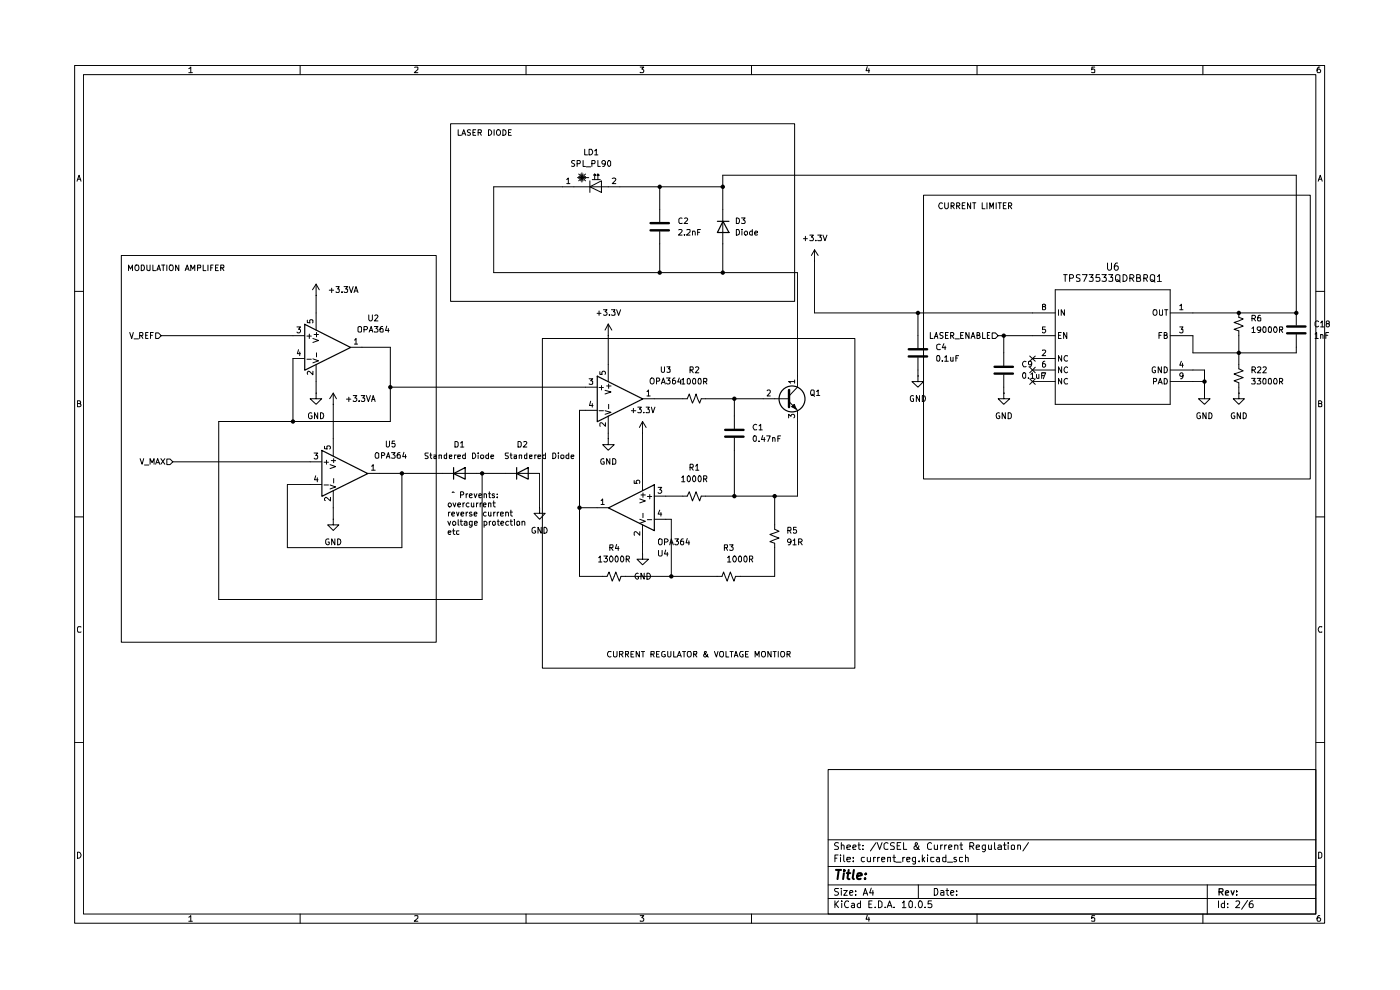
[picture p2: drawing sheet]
<svg xmlns="http://www.w3.org/2000/svg" width="297mm" height="210mm" viewBox="0 0 297 210" stroke-linecap="round" stroke-linejoin="round" font-family="sans-serif">
<g fill="none" stroke="#000" stroke-width=".21">
<path d="M15.8 13.9h265.2v181.9h-265.2zM17.7 15.8h261.4v178.1h-261.4zM40 14.6l.5-.4v1.2M40 15.4h.8M63.7 13.9v1.9M88 14.3l.6-.1v.5l-.7 .7h.7M111.6 13.9v1.9M135.8 14.2h.8l-.5 .4 .5 .3-.1 .4h-.7M159.4 13.9v1.9M184 14.1l-.3 .9h.8M184.3 14.6v.8M207.3 13.9v1.9"/>
<path d="M232.2 14.2h-.5l-.1 .6 .1-.2h.4l.1 .2v.5h-.6M255.2 13.9v1.9M280 14.2a.55 .55 0 0 0-.6 .5l.2 .7h.4l.2-.2v-.3l-.3-.3h-.2l-.3 .3M16.3 38.4l.5-1.2 .4 1.2M16.5 38h.6M279.7 38.4l.4-1.2 .4 1.2M279.7 38h.6M15.8 61.8h1.9M279.1 61.8h1.9M16.4 85.6h.6v-.5l-.6-.1v1.3h.5l.3-.4-.3-.3M279.7 85.6h.5l.2-.3-.2-.3h-.5v1.3h.5l.2-.1v-.4l-.2-.2M15.8 109.6h1.9"/>
<path d="M93.8 100.4h7.3M279.1 109.6h1.9M17.2 133l-.6-.1-.2 .3v.7l.2 .2 .6-.1M280.4 133l-.5-.1-.2 .5 .2 .7 .5-.1M15.8 157.5h1.9M279.1 157.5h1.9M175.7 163.2h103.4v30.7h-103.4zM175.7 178.1h103.4M177.9 178.8l-.6-.1-.3 .4 .1 .2a.56 .56 0 0 1 .6 .3 .56 .56 0 0 1 0 .6h-.7M178.5 179.4l.1-.2 .5 .2v.8M178.5 178.7v1.5M179.7 179.7l.7-.1-.1-.3-.4-.1-.2 .2v.8h.6"/>
<path d="M180.9 179.7l.7-.1-.2-.4h-.3l-.2 .2v.6l.1 .2h.5M182 179.2h.5M182.2 178.7v1.3l.1 .2h.2M183.1 179.3v.1M185.8 178.7l-1.1 1.8M186.1 178.7l.5 1.5 .5-1.5M188.4 178.9l-.4-.2-.5 .4 .1 .9 .2 .2 .6-.1M189.7 178.8h-.6l-.2 .3 .2 .3a.53 .53 0 0 1 .5 .2 .53 .53 0 0 1 .1 .6h-.8M190.3 179.4h.5M191.1 178.7h-.8v1.5h.8M191.7 178.7v1.5h.7M194.9 179.4l-.3 .8-.6-.1v-.5l.7-.5-.1-.3-.3-.1a1.02 1.02 0 0 0 .8 1.5"/>
<path d="M197.6 178.9l-.4-.2-.4 .4 .1 .9 .1 .2 .6-.1M198.2 179.2l.1 1 .6-.1M198.9 179.2v1M199.6 179.2v1M200 179.2l-.4 .3M200.4 179.2v1M200.8 179.2l-.4 .3M201.3 179.7l.6-.1-.1-.4h-.4l-.1 .2v.6v.2h.5M202.5 179.4l.3-.2 .4 .2v.8M202.5 179.2v1M203.6 179.2h.6M203.9 178.7v1.5h.3"/>
<path d="M205.7 179.5l.8-.1a.45 .45 0 0 0-.2-.7h-.6v1.5M206.1 179.5l.5 .7M207.1 179.7l.7-.1v-.3l-.4-.1-.3 .2 .1 .8h.6M209 179.2v1.2l-.2 .3-.3-.1M209 179.3l-.4-.1-.2 .3 .1 .6 .5 .1M209.7 179.2l.1 1 .5-.1M210.3 179.2v1M211 178.7v1.3l.2 .2M211.8 179.3l.4-.1 .2 .2v.8h-.6v-.5l.6-.1M212.9 179.2h.5M213.1 178.7v1.5h.3M213.9 178.7v.2"/>
<path d="M213.9 179.2v1M214.5 179.4l.3-.2 .4 .2-.1 .8-.6-.1zM215.9 179.4l.2-.2 .4 .2v.8M215.9 179.2v1M218.2 178.7l-1.2 1.8M16.4 180.8a.65 .65 0 0 1 .8 .6 .65 .65 0 0 1-.8 .6zM40 194.6l.5-.4v1.2M40 195.4h.8M63.7 193.9v1.9M88 194.3l.6-.1v.5l-.7 .7h.7M111.6 193.9v1.9M135.8 194.2h.8l-.5 .5 .5 .2-.1 .4h-.7"/>
<path d="M159.4 193.9v1.9M175.7 190.6h103.4M175.7 187.7h103.4M175.7 183.8h103.4M177.1 191.1v1.4M177.1 182h.4M177.3 191.8l.6 .7M177.8 181.4h-.7v1.4M177.9 188.5l-.8 .1v.4l.6 .2 .2 .4-.4 .3-.5-.1M177.9 191.1l-.8 .8M178.3 181.4v.1M178.3 181.9v.9"/>
<path d="M178.5 188.5v.1M178.5 188.9v1M178.6 191.1v.2M178.6 191.6v.9M179 188.9h.7l-.7 1h.7M179 181.4v1.1l.2 .3M179.7 182.3l.7-.1-.1-.3h-.6v.1v.7h.6M180 191.3v-.1a.7 .7 0 0 0-.9 .5 .7 .7 0 0 0 .6 .8l.3-.1M180.3 189.4l.6-.2-.1-.3-.5 .1v.7l.1 .2 .5-.1M180.7 191.7l.4-.1 .2 .2v.7M181 182.6v.2M181 181.9v.1"/>
<path d="M181.3 191.9l-.7 .3 .2 .3 .5-.1M181.5 189.7v.2M181.5 189v.1M182.5 191.7a.45 .45 0 0 0-.6 .2l.1 .5h.5M182.5 191.1v1.4M183.1 180.1v.1M183.1 189.9l.5-1.4 .5 1.4M183.2 189.5h.8M183.4 181.9h-.5l-.2 .2v.4l.3 .3 .4-.1M184 194.1l-.3 .9h.8M184 181.9v.6a.37 .37 0 0 0 .3 .3 .37 .37 0 0 0 .4-.2M184.3 194.6v.8"/>
<path d="M184.3 191.8h.5M184.7 181.9v.9M184.8 188.4l-.3 1h.8M185 191.1h-.7v1.4h.7M185.2 188.9v1M185.3 181.9v.9M185.7 192.4v.1M185.8 181.9h-.4l-.1 .2M186.2 181.9v.9M186.4 191.1h.3l.4 .3v.8l-.4 .3h-.3zM186.6 181.9h-.2l-.2 .2M187 182.3l.7-.1-.1-.3h-.5l-.1 .1 .1 .7h.5"/>
<path d="M187.8 192.4v.1M188.2 192.5l.5-1.4 .5 1.4M188.3 182l.6-.1v.9M188.3 181.9v.9M188.4 192.1h.7M189.4 181.9h.6M189.7 192.4v.1M189.7 181.4v1.3l.3 .1M190.1 182.9h1.1M191.4 191.5l.4-.4v1.4M191.4 192.5h.8M191.5 181.9v.9"/>
<path d="M191.9 181.9h-.2l-.2 .2M192.4 182.3l.6-.1v-.3h-.6v.1v.7h.6M192.9 191.3l.3-.2 .4 .2-.1 1.1h-.6zM194.2 192.4v.1M194.2 182.7a.45 .45 0 0 1-.6-.2v-.5l.6-.1v1.2l-.2 .2-.4-.1M194.8 187.7v2.9M195 191.2l.2-.1a.75 .75 0 0 1 .5 .7 .75 .75 0 0 1-.5 .7l-.4-.5zM195 182.6v.2M195.7 181.4v1.4M195.8 182.2l.4 .6M196.2 181.9l-.5 .5M196.3 192.4v.1"/>
<path d="M196.8 181.4v.1M196.8 181.9v.9M197.6 191.1h-.7v.7h.7v.6h-.7M198.1 181.9l-.7 .1v.6l.3 .2 .4-.1M198.2 188.5h.5a.83 .83 0 0 1 .2 .9 .83 .83 0 0 1-.7 .5zM198.7 181.9h.5l.1 .9M199.3 182.2h-.4l-.3 .3 .3 .3 .4-.1M199.6 189h.6v.9M200.2 189.2l-.6 .2v.4h.6M200.7 181.9l-.7 .1v.6l.2 .2 .5-.1M200.7 188.9h.6M200.7 181.4v1.4"/>
<path d="M200.9 188.5v1.2l.4 .2M201 182.9h1.1M201.7 189.4l.7-.2-.1-.2-.5-.1-.1 .2 .1 .7h.5M202.9 181.9h-.5v.1l.1 .3 .4 .1v.3h-.5M202.9 189.7v.2M202.9 189v.1M204.2 181.9l-.7 .1v.6l.3 .2 .4-.1M204.8 182l.5-.1 .1 .9M204.8 181.4v1.4M207.3 193.9v1.9M232.2 194.2h-.5l-.1 .6 .1-.1h.4l.1 .1v.5h-.6M255.2 193.9v1.9"/>
<path d="M256.1 187.7v6.2M258.5 191.1v1.4M259.8 191.7l-.5-.1-.2 .3 .1 .5h.6M259.8 191.1v1.4M260.4 192.4v.1M260.4 191.7v.1M262.2 191.3l.2-.2h.3l.3 .4-.9 1h.9M264.7 191l-1.3 1.9M265.8 191.1h-.4a.96 .96 0 0 0-.2 1.3h.6l.1-.5-.3-.2-.5 .1-.1 .1M279.7 180.8h.4l.3 .3v.6l-.3 .3h-.4zM280 194.2a.55 .55 0 0 0-.6 .5l.2 .7h.4l.2-.2v-.3l-.3-.2h-.2l-.3 .2"/>
</g>
<path d="M96.2 99.2v2.4M96.2 100.5l2.5-1.3v2.4zM258.6 189.2h.7l.2-.3-.1-.3-.8-.1v1.4M259 189.2l.5 .7M260 189.4l.6-.1-.1-.4-.4 .1-.1 .7 .1 .2h.5M261.2 188.9l.3 1 .3-1M262.3 189.8v.1M262.3 189v.2" fill="none" stroke="#000" stroke-width=".25"/>
<path d="M177.3 184.5h1.1M177.9 184.5l-.2 2M179 185.2l-.1 1.3M179.1 184.5v.3M179.6 185.2h.8M180 184.5l-.2 1.7 .4 .3M181.1 184.5l-.2 1.7 .2 .3M181.8 185.9l1-.3v-.3a.6 .6 0 0 0-.9 .2v.9h.7M183.5 186.3v.2M183.7 185.3l.1 .1-.2 .1 .1-.2-.1 .2" fill="none" stroke="#000" stroke-width=".42"/>
<path d="M35.4 97.4h.7l.6 .6-.6 .6h-.7z" fill="#fff"/>
<path d="M29.7 97.3l.4 1.2 .4-1.2M30.7 98.6h.9M31.8 98.5v-1.2l.5 .8 .4-.8v1.2M33 98.5l.4-1.2 .5 1.2M33.2 98.1h.6M34.1 97.3l.9 1.2M35 97.3l-.9 1.2M35.4 97.4h.7l.6 .6-.6 .6h-.7z" fill="none" stroke="#000" stroke-width=".21"/>
<path d="M33 70.6h.6l.6 .6-.6 .6h-.6z" fill="#fff"/>
<g fill="none" stroke="#000" stroke-width=".21">
<path d="M27.5 70.5l.4 1.3 .4-1.3M28.5 71.9h.9M29.6 71.2h.5l.2-.2v-.3l-.2-.2h-.5v1.3M30 71.2l.3 .6M30.9 71.1h.3M31.4 70.5h-.5v1.3h.5M31.9 71.1h.4M32.5 70.5h-.6v1.3M33 70.6h.6l.6 .6-.6 .6h-.6zM62.1 71.2h2.5M62.1 76h2.5M63 69.3h.8l-.5 .6 .5 .1v.4l-.3 .2h-.3l-.2-.2"/>
<path d="M63.3 74.2l-.2 .8h.7M63.6 74.7v.7M65.1 71.3h.9M65.1 76.2h.9M65.2 67.9v.5l.6 .1-.1-.6h.7l-.1 .6M65.6 70.9v.9M66.4 78.7v.8l-.9-.8-.3 .3 .1 .4M66.4 76.1l1.2 .4-1.2 .5M66.4 71.8l1.2 .4-1.2 .4M66.6 71h1M67.1 62.7h.1M67.1 60.3l-.8 1.2"/>
<path d="M67.1 60.3l.6 1.2M67.1 60.3v2.4M67.1 66.4v3.6M67.1 77.3v3.6M67.1 70.5v1M67.1 74.8v.9M74.3 73.7h2.5M75.2 72.1l.3-.3v1.2M75.2 73h.7M65.8 98h2.4M66.6 96.1h.8l-.4 .5h.3v.7l-.5 .1-.2-.2M67.1 83.4v1.2h1.1l-1.1 1.2-1.3-1.2h1.3"/>
<path d="M67.1 83.4h.1M68.8 98h.9M68.8 94.7v.5l.6 .1-.1-.6h.7l.1 .4-.2 .2M69.3 97.6v.9M70 98.6l1.2 .4-1.2 .4M70.3 97.7h.9M70.7 85.8h.1M70.7 83.4l-.8 1.2M70.7 83.4l.7 1.2M70.7 83.4v2.4M70.7 93.1v3.7M70.8 97.3v.8"/>
<path d="M78.8 98.9l.4-.3v1.1M78.8 99.7h.8M212.9 83.4v1.2h1.3l-1.3 1.2-1.1-1.2h1.1M212.9 83.4h.1M65.8 102.8h2.4M67 100.9l-.3 .9h.8M67.3 101.3v.9M68.8 102.9h.9M70 102.9l1.2 .4-1.2 .4M70.1 105.5v.8l-.9-.8-.4 .3 .2 .4M70.7 110.2v1.1h1.2l-1.2 1.2-1.2-1.2h1.2M70.7 110.2h.1"/>
<path d="M70.7 104.1v3.6M70.8 101.5v.9M78 100.4h2.4"/>
</g>
<path d="M64.6 68.8l9.8 4.9-9.8 4.8zM68.3 95.5l9.7 5-9.7 4.8z" fill="none" stroke="#000" stroke-width=".25"/>
<path d="M210.5 70.6h.7l.6 .6-.6 .6h-.7z" fill="#fff"/>
<g fill="none" stroke="#000" stroke-width=".21">
<path d="M95.6 26.2h73v37.7h-73zM97.2 27.5v1.2h.6M98 28.7l.4-1.2 .4 1.2M98.1 28.4h.5M99.8 27.6h-.6v.4l.5 .2 .1 .2-.2 .3-.5-.1M100.3 28.1h.5M100.9 27.5h-.6v1.2h.6M101.4 28.1h.6l.1-.5-.7-.1v1.2M101.8 28.1l.3 .6M103.6 27.5a.6 .6 0 0 1 .7 .6 .6 .6 0 0 1-.7 .6zM104.8 27.5v1.2M105.4 27.7l.3-.2a.6 .6 0 0 1 .5 .6 .6 .6 0 0 1-.5 .6l-.4-.4z"/>
<path d="M106.7 27.5l.6 .2 .1 .3-.1 .5-.4 .2h-.2zM107.9 28.1h.4M108.5 27.5h-.6v1.2h.6M120.2 38.1l.4-.3v1.1M120.2 38.9h.7M121.9 34.1h-.6v.4l.5 .3 .1 .3-.2 .2-.5-.1M122.4 34.7h.5l.2-.2v-.3l-.2-.2h-.5v1.3M122.5 37.7h2.4M122.8 36.9l1.4 1.5M122.8 37.4l1.4 .4M123.2 36.9l.5 1.5M123.4 36.7v1.9"/>
<path d="M123.7 34v1.3h.5M123.7 36.9l-.5 1.5M124 31.7v1.2h.6M124.2 37.4l-1.4 .4M124.2 36.9l-1.4 1.5M124.4 35.4h.9M125 31.7h.5a.66 .66 0 0 1 .2 .8 .66 .66 0 0 1-.7 .4zM125.1 39.6l2.5-1.2v2.4zM125.1 38.4v2.4M125.6 34.7h.5l.1-.2v-.3l-.1-.2h-.5v1.3M125.6 38.1h1.7M125.9 37.2l.3-.3 .2 .3-.2-.3v1.2"/>
<path d="M126.2 32l.3-.3v1.2M126.2 32.9h.6M126.7 37.2l.1-.3 .3 .3-.3-.3v1.2M126.8 34v1.3h.5M128.4 34.5l-.1 .3h-.5l-.1-.5 .2-.3h.3l.2 .3-.1 .8-.5 .2M129 34.1l.3-.1 .2 .3v.8l-.2 .2a.71 .71 0 0 1-.3-1.2zM129.9 37.8h.5l.2 .2-.7 .9h.7M140 39.6v7.6M153.3 39.6h-48.6v18.2h64.5v24.3l-1.8 1.9M25.7 54.2h66.8v82h-66.8zM27.3 57.4v-1.2l.4 .9 .4-.9v1.2M28.8 56.2h.5l.2 .4-.1 .6-.3 .2-.3-.1-.2-.3z"/>
<path d="M30 56.2h.4a.66 .66 0 0 1 .2 .8 .66 .66 0 0 1-.6 .4zM31.2 56.2v1l.2 .2 .4-.1v-1.1M32.4 56.2v1.2h.6M33.3 57.4l.4-1.2 .3 1.2M33.4 57.1h.6M34.3 56.2h.7M34.6 56.2v1.2M35.4 56.2v1.2M36.1 56.2h.5l.1 .4v.6l-.3 .2-.3-.1-.2-.3zM37.9 56.2v1.2l-.6-1.2v1.2M39.3 57.4l.4-1.2 .4 1.2M39.4 57.1h.6"/>
<path d="M40.5 57.4v-1.2l.4 .9 .4-.9v1.2M41.9 56.8h.6v-.6h-.6v1.2M43.1 56.2v1.2h.6M44.1 56.2v1.2M44.7 56.8h.3M45.2 56.2h-.5v1.2M45.7 56.8h.4M46.3 56.2h-.6v1.2h.6M46.8 56.8h.6v-.6h-.6v1.2M47.1 56.8l.4 .6M140 49.1v8.7M144 48.8l.5-.1 .2 .3-.8 .9h.8"/>
<path d="M144.7 46.3a.45 .45 0 0 0-.7 .2v.7l.2 .2 .5-.1M145.2 49.8v.1M145.2 46.3l.4-.1 .3 .4-.8 .8h.8M145.7 48.8l.6-.1 .1 .5-.8 .7h.8M146.9 49.2l.2-.2 .3 .1 .1 .8M146.9 49v.9M148 49.3h.4M148.6 48.7h-.6v1.2M153.3 57.8v-20.6h121.7v31.8M156.2 48.7h.4a.66 .66 0 0 1 .3 .7 .66 .66 0 0 1-.7 .5zM156.2 46.2a.66 .66 0 0 1 .7 .5 .66 .66 0 0 1-.3 .7h-.4zM157.3 46.2h.8l-.4 .5 .4 .2v.3l-.2 .2-.6-.1"/>
<path d="M157.4 48.7v.1M157.4 49v.9M157.9 49.3l.3-.3 .3 .1v.7h-.5zM159.6 49.1l-.3-.1-.3 .3 .1 .5h.5M159.6 48.7v1.2M160.1 49.4h.6v-.3l-.4-.1-.2 .3v.4l.2 .2 .4-.1M170.4 50.6h.9M170.9 50.1v1M171.8 49.9h.8l-.5 .4 .5 .2v.4l-.2 .2-.6-.1M172.8 55.4h.1M172.8 53l-.7 1.2M172.8 53l.8 1.2"/>
<path d="M172.8 53v13.4h51.1M173.1 51v.1M173.5 49.9h.7l-.3 .4 .3 .2v.5h-.7M174.6 49.9l.4 1.2 .4-1.2M195.9 41.4h82.1v60.2h-82.1zM199.9 43.2l-.2-.2a.6 .6 0 0 0-.6 .7 .6 .6 0 0 0 .8 .5v-.1M200.4 43v1l.3 .3h.2l.3-.3v-1M201.8 43.7l.6-.1v-.3l-.2-.3h-.4v1.3M202 43.7l.4 .6M202.9 43.7l.6-.1v-.5l-.6-.1v1.3M203.2 43.7l.4 .6M204.1 43.6h.5"/>
<path d="M204.7 43h-.6v1.3h.6M205.9 43v1.3l-.7-1.3v1.3M206.3 43h.7M206.7 43v1.3M208.4 43v1.3h.6M209.4 43v1.3M210 44.3v-1.3l.3 .9 .4-.9v1.3M211.3 43v1.3M211.8 43h.6M212.1 43v1.3M212.9 43.6h.4M213.4 43h-.5v1.3h.5"/>
<path d="M214 43.7l.5-.1v-.5l-.5-.1v1.3M214.2 43.7l.4 .6M225.6 58.3h.8M226 58.3v1.4M226.9 59h.6l.3-.2v-.3l-.3-.2h-.6v1.4M229.1 58.3h-.5l-.3 .1v.4l.8 .4v.4h-.8M229.6 58.3h1l-.6 1.4M231.1 58.3h.8l-.5 .5h.4v.8h-.7M233.3 58.3h-.7l-.1 .6 .7-.1 .1 .3v.5h-.8M233.8 58.3h.9l-.5 .5 .4 .1v.7h-.8M235 55.8v1.2l.2 .3 .4-.1 .2-.2v-1.2M235.2 58.3h.9l-.5 .5 .5 .1v.7h-.9"/>
<path d="M236.7 58.4l.3-.1 .6 .1v1.1l-.4 .2a.46 .46 0 0 1-.6-.4zM236.9 59.4h.3l.5 .5M237.1 55.8l-.5 .2a.99 .99 0 0 0 0 1.3h.4a.6 .6 0 0 0 .2-.8l-.6-.1-.2 .2M238.3 58.3a.73 .73 0 0 1 .8 .7 .73 .73 0 0 1-.8 .7zM239.7 59h.6l.2-.2v-.3l-.2-.2h-.6v1.4M240 59l.5 .7M241.1 58.9l.8-.1v-.4l-.3-.1h-.5v1.4h.6a.42 .42 0 0 0 .2-.7l-.3-.1M242.7 59l.6-.1 .1-.5-.2-.1h-.5v1.4M243 59l.4 .7M244.1 58.4l.3-.1 .5 .1v1.1l-.3 .2a.46 .46 0 0 1-.6-.4zM244.3 59.4h.3l.4 .5M245.5 58.7l.5-.4v1.4"/>
<path d="M245.5 59.7h.9M34.2 71.2h27.9M62.1 76v13.4M67.1 62.7v3.7M69.9 61.6h.9M70.4 61.1v1M71.3 60.8h.7l-.4 .5 .4 .1v.5l-.2 .2h-.3l-.2-.2M72.6 61.9v.2M73 60.8h.7l-.4 .5h.4v.7l-.5 .1-.2-.2M74.1 60.8l.4 1.3 .4-1.3M75.1 62.1l.4-1.3 .4 1.3M75.3 61.7h.6"/>
<path d="M75.9 69.4l.3-.1 .5 .1v.9l-.2 .1h-.4l-.2-.1zM76.8 73.7h6v15.7h-36.4v37.8h55.9v-26.8M77.2 69.9h.5l.3-.2-.1-.4h-.7v1.1M78.2 66.8v1l.3 .3h.2l.3-.3v-1M78.3 70.4l.4-1.1 .4 1.1M78.4 70.1h.6M79.4 69.3h.8l-.4 .4 .4 .2v.4l-.2 .1h-.6M79.5 67l.4-.2 .3 .3-.8 1h.8M81.2 69.3h-.4a.94 .94 0 0 0 0 1.1h.5v-.5l-.4-.2-.3 .2M82 69.2l-.2 .9h.8M82.4 69.7v.7M115.1 71.8h66.3v69.9h-66.3z"/>
<path d="M126.7 66.5h.8M127.1 66v.9M127.3 78.8v.6h.5l-.1-.4 .2-.3 .5 .1v.6M128 65.7h.8l-.4 .4 .4 .3-.1 .4h-.7M129 71.2h.1M129 68.8l-.6 1.2M129 68.8l.8 1.2M129 68.8v12.1M129.3 66.8v.1M129.7 65.7h.8l-.4 .4 .4 .2v.5h-.8M130.8 65.7l.4 1.2 .5-1.2M140.3 77.8v.9a.35 .35 0 0 0 .3 .3 .35 .35 0 0 0 .4-.3v-.9"/>
<path d="M141.5 77.8h.7l-.4 .4 .4 .1v.6h-.7M146.4 78.5h.5l.2-.2v-.3l-.2-.2h-.5v1.3M146.6 78.5l.5 .6M147.6 78l.4-.2 .3 .3-.8 1h.8M194.7 79.8v1.1h1.2l-1.2 1.2-1.2-1.2h1.2M194.7 79.8h.1M194.7 66.4v7.5M194.7 75.9v3.9M197.4 70.5v1.3h.6M198.2 71.8l.4-1.3 .4 1.3M198.3 71.4h.6M198.7 75.6l.2-.2h.3a.86 .86 0 0 1-.1 1.2l-.4-.2z"/>
<path d="M199.5 73.1l-.4-.1-.4 .2v.7l.3 .3 .5-.1M199.9 76.5v.1M200.1 70.6l-.5-.1-.2 .2v.3l.7 .4-.3 .4-.4-.1M200.2 72.9l-.3 .8h.8M200.4 75.8l.3-.4v1.2M200.4 76.6h.8M200.5 73.4v.8M200.6 71.1h.4M201.2 70.5h-.6v1.3h.6M201.7 71.2l.6-.1v-.5l-.6-.1v1.3M201.7 75.8v.7h.5M201.9 71.2l.5 .6"/>
<path d="M202.2 75.8v.8M202.6 71.9h.9M202.8 75.9h.3M203.4 75.4h-.6v1.2M203.8 71.1h.4M204.4 70.5h-.6v1.3h.6M205.6 70.5v1.3l-.7-1.3v1.3M206 71.8l.4-1.3 .4 1.3M206.2 71.4h.5M207.3 71.1l.5-.1v-.4l-.5-.1v1.3h.4l.2-.4-.3-.3M208.5 70.5v1.3h.5M209.5 71.1h.3"/>
<path d="M210 70.5h-.5v1.3h.5M210.5 70.6h.7l.6 .6-.6 .6h-.7zM211.8 71.2h12.1M212.9 71.2v6.4M212.9 79.5v3.9M217.1 79.1h.3l.2 .1v.8l-.3 .3a.84 .84 0 0 1-.2-1.2zM217.7 76.7a.61 .61 0 0 0-.8 .3 .61 .61 0 0 0 .3 .8l.5-.1M218.4 75.5l1.2 1.1M218.4 77.9l1.2 1.2M218.7 79.4l.3-.3v1.2M218.9 77.1l-.3 .3h-.2l-.2-.2v-.5l.4-.1 .3 .3-.2 .8-.4 .1M219 76h4.9"/>
<path d="M219 78.5h4.9M219.6 75.5l-1.2 1.1M219.6 77.9l-1.2 1.2M219.9 79.4v.7l.2 .2 .3-.1M220.4 79.4v.9M221 79.7h.4M221.1 79.1h.7l-.5 1.3M221.2 74.3h.5l.1 .3-.7 .8h.7M221.3 65l-.1-.1v-.3h.5v.3l-.5 .2v.6h.5l.1-.3-.2-.4M221.6 79.1h-.6v1.2M221.7 76.6l-.4 .1-.1 .3v.7l.4 .2 .2-.3v-.2l-.2-.3-.4 .1v.2M221.7 69.3h-.5v.6h.5l.1 .1v.4l-.2 .2-.4-.2"/>
<path d="M223.9 61.5h24.3v24.3h-24.3zM224.5 71.1h.5M224.5 65.7v1.2M225.1 70.5h-.6v1.3h.6M225.2 75.4v1.2l-.7-1.2v1.2M225.2 77.8v1.3l-.7-1.3v1.3M225.8 65.7v1.2l-.7-1.2v1.2M226.3 70.5v1.3l-.7-1.3v1.3M226.5 75.5l-.5-.1a.61 .61 0 0 0-.3 .8 .61 .61 0 0 0 .8 .3M226.5 78l-.3-.2a.65 .65 0 0 0-.5 .6 .65 .65 0 0 0 .5 .7l.3-.2M244.8 65.7h.5l.2 .4-.1 .6-.3 .2-.3-.1-.2-.3zM245.1 77.9l-.3-.1-.4 .3v.6l.2 .3h.5v-.4h-.2"/>
<path d="M245.9 71.1h.4M246 65.7v.9l.2 .3 .4-.1v-1.1M246.4 77.8v1.3l-.7-1.3v1.3M246.5 70.5h-.6v1.3M247 71.1l.6-.1v-.3l-.6-.2v1.3h.4l.3-.4-.4-.3M247 77.8a.64 .64 0 0 1 .7 .6 .64 .64 0 0 1-.7 .7zM247.1 65.7h.6M247.4 65.7v1.2M248.2 66.4h26.8M248.2 78.5h7.3v4.9M250.3 64.9l.3-.4v1.2M250.3 69.3h.7l-.4 .6h.4v.5l-.2 .2h-.4l-.1-.2"/>
<path d="M250.3 65.7h.7M250.6 76.6l-.3 .9h.7M250.9 77v.9M251 79.6v.2h-.5h-.1l-.1-.5 .2-.2 .5 .1v.8l-.2 .3-.4 .1M262.8 66.4v.9l.9 .4-1.9 .7 1.9 .8-1.9 .7 1 .3v8l.9 .5-1.9 .6 1.9 .8-1.9 .7 1 .4v2.2M265.6 69.7l.3-.4v1.2M265.6 67.6h.5l.3-.3-.1-.3-.7-.1v1.2M265.6 78.5h.5l.3-.4-.3-.3h-.5v1.3M265.6 70.5h.7M265.9 67.6l.5 .5M265.9 78.5l.5 .6M266.8 78l.2-.2h.3l.2 .2v.3l-.8 .8h.8"/>
<path d="M267.4 66.9l-.4 .1-.2 .9 .1 .2 .6-.1-.1-.6h-.5l-.1 .2M267.5 69.9l-.3 .2h-.2l-.3-.2 .1-.5 .5-.1 .2 .3-.2 .8-.4 .1M268 78l.4-.2 .2 .3-.7 1h.7M268.1 69.3l.4 .1 .1 .9a.35 .35 0 0 1-.5 .2 .35 .35 0 0 1-.2-.4zM269.2 69.3h.4a.86 .86 0 0 1-.1 1.2l-.4-.2v-.7zM270.3 69.3h.5a.72 .72 0 0 1-.3 1.2 .77 .77 0 0 1-.2-1.2zM271.4 69.9h.6v-.6h-.6v1.2M271.7 69.9l.4 .6M275 71v3.8h-21.9v-3.6h-4.9M279 70.9l.3-.4v1.3M279 71.8h.7M279.7 68.2l-.4-.1-.3 .3v.6l.1 .3h.4l.2-.1"/>
<path d="M280.2 71h.3l.2 .1v.7M280.2 68.5l.3-.4v1.2M280.2 71v.8M280.2 69.3h.6M281.3 71.1h.4M281.5 68.7l-.2-.5 .2-.1 .4 .1v.4l-.6 .2v.4l.2 .1h.3l.2-.2-.1-.4h-.1M281.9 70.5h-.6v1.3M36.7 98h29.1M66.1 87.6l-.3-.1-.4 .4v.6l.4 .3 .4-.2v-.4h-.2M67.1 80.9v2.5M67.4 87.5v1.3l-.7-1.3v1.3M68 87.5a.64 .64 0 0 1 .7 .7 .64 .64 0 0 1-.7 .6z"/>
<path d="M70.7 85.8v7.3M73.5 84.7h.9M74 84.2v1M74.9 83.9h.8l-.4 .5 .4 .2v.3l-.3 .3h-.3l-.2-.2M76.2 85v.2M76.6 83.9h.8l-.4 .5h.3v.7l-.5 .1-.2-.2M77.7 83.9l.4 1.3 .5-1.3M78.8 85.2l.4-1.3 .4 1.3M78.9 84.8h.6M79.8 96l.6 .2v.8l-.2 .2h-.4a.86 .86 0 0 1 0-1.2zM80.9 96.6h.6l.1-.2-.1-.3-.6-.1v1.2M82 97.2l.4-1.2 .3 1.2"/>
<path d="M82 93.6v1.1l.1 .1h.3l.2-.2v-1M82 96.9h.6M82.8 82.1h43.9M83.1 96h.7l-.4 .4 .4 .3v.3l-.1 .2-.6-.1M83.7 93.6h-.5l-.1 .6 .6-.1v.6l-.4 .1-.2-.1M84.8 96l-.4 .1a.94 .94 0 0 0 0 1.1l.5-.1v-.5l-.4-.2-.3 .3M85.7 95.9l-.3 1h.8M86 96.4v.8M90.8 96.1l-.6 .1v.3l.6 .4-.2 .4-.4-.1M91.2 96.5h.4M91.4 96.1v1l.2 .2M92 96.5h.5v.8"/>
<path d="M92.5 96.8l-.5 .1v.3h.5M93.1 96.6l.5-.1v.8M93.1 96.5v.8M94.7 96.5l-.5 .1v.6h.5M94.7 96.1v1.2M95.3 96.9l.5-.1v-.3h-.5v.7h.5M96.4 96.5v.8M96.5 93.6h.4l.3 .3v.7l-.2 .2h-.5zM96.8 96.5h-.3l-.1 .2M97.1 96.9l.6-.1-.1-.3h-.5v.7h.5M97.7 94l.3-.4v1.2M97.7 94.8h.7"/>
<path d="M98.7 96.5h-.5l-.1 .2 .1 .5h.5M98.7 96.1v1.2M100.2 96.1h.5a.66 .66 0 0 1 .2 .7 .66 .66 0 0 1-.7 .5zM101.4 96.1v.1M101.4 96.5v.8M101.9 96.7l.2-.2h.3l.2 .2-.1 .5h-.5zM103.6 96.5h-.4l-.2 .2 .1 .5h.5M103.6 96.1v1.2M104.1 96.9l.6-.1v-.3h-.5l-.1 .2v.4l.2 .2 .4-.1M107.9 96.1l-.7 .1v.3l.7 .4-.3 .4-.4-.1M108.2 96.5h.4M108.4 96.1v1l.2 .2"/>
<path d="M109.1 96.5h.5v.8M109.6 96.8l-.5 .1v.3h.5M109.9 93.6h.3l.4 .3v.7l-.2 .2h-.5zM110.2 96.6l.5-.1v.8M110.2 96.5v.8M111.1 93.7l.4-.1 .3 .4-.8 .8h.8M111.8 96.5l-.5 .1v.6h.5M111.8 96.1v1.2M112.4 96.9l.5-.1v-.3h-.5v.7h.5M113.5 96.5v.8M113.8 96.5h-.3v.2M114.1 96.9l.6-.1-.1-.3h-.5v.7h.5"/>
<path d="M115.7 96.5h-.5l-.1 .2 .1 .5h.5M115.7 96.1v1.2M117.3 96.1h.4a.66 .66 0 0 1 .2 .7 .66 .66 0 0 1-.6 .5zM118.5 96.1v.1M118.5 96.5v.8M119 96.7l.1-.2h.4l.1 .2v.5h-.6zM120.7 96.5h-.5l-.1 .2v.5h.6M120.7 96.1v1.2M121.2 96.9l.6-.1-.1-.3h-.5v.2v.4l.1 .2 .4-.1M125 80.4h.7l-.4 .4 .4 .1v.6h-.7M125.3 85.1l-.2 .9h.7M125.6 85.6v.8"/>
<path d="M126.7 87h-3.8v35.3h5.9l.4-1 .7 2 .7-2 .8 2 .3-1h21.5l.3-1 .8 2 .6-2 .8 2 .3-1h8.3v-7.1l-1-.3 2-.8-2-.7 2-.7-1-.4v-7.1M127.1 82.2h.9M127.1 87.1h.9M127.6 81.8v.9M128.1 97.4l-.1-.1a.66 .66 0 0 0-.6 .5 .66 .66 0 0 0 .3 .7l.5-.1v-.4h-.3M128.4 87.1l1.2 .4-1.2 .4M128.4 82.8l1.2 .3-1.2 .5M128.4 89.7v.7l-.8-.7-.3 .1v.6M128.7 81.9h.9M129 93.1v1.2h1.3l-1.3 1.2-1.2-1.2h1.2M129 93.1h.1M129 88.2v4.9"/>
<path d="M129.1 81.5v.9M129.1 85.8v.9M129.4 97.3v1.2l-.7-1.2v1.2M130 97.3h.3l.3 .3v.6l-.1 .3h-.5zM133.9 87.1h1M134.4 86.6v.9M135.3 86.4h.8l-.5 .4 .5 .2-.1 .5h-.7M136.3 84.6h9.5l.4-1 .7 1.9 .8-1.9 .7 1.9 .4-.9h18.6M136.3 91.9h.1M136.3 89.4l-.7 1.3M136.3 89.4l.8 1.3M136.3 89.4v14.7"/>
<path d="M136.6 87.5h.1M137.1 86.4h.7l-.4 .4 .4 .2v.5h-.7M137.2 83.1l.4-.4v1.3M137.2 84h.7M138 80.4l.3-.2 .4 .2 .1 .6-.4 .5-.4-.2zM138.2 86.4l.3 1.1 .4-1.1M139.3 80.9l.6-.1v-.5l-.6-.1v1.3M140.3 81.5l.4-1.3 .4 1.3M140.5 81.1h.5M141.4 80.2h.8l-.5 .5h.4v.7l-.5 .1-.2-.2M143.2 80.2l-.4 .1-.1 .2v.8l.4 .2 .2-.3v-.3l-.1-.2h-.4l-.1 .2M144.1 80.2l-.3 .8h.7"/>
<path d="M144.4 80.6v.9M144.6 80.6l.4-.3v1.2M144.6 81.5h.7M145.9 80.4h.1a.6 .6 0 0 1 .5 .4 .6 .6 0 0 1-.2 .7h-.3l-.2-.2zM146.4 99.1h.7v-.5l-.2-.1h-.5v1.2M146.6 99.1l.5 .6M147.1 80.4l.2-.1 .3 .2v.8l-.2 .2h-.3l-.2-.5zM147.6 98.9l.3-.4v1.2M147.6 99.7h.7M148.2 80.4l.3-.1a.91 .91 0 0 1 .1 1.2l-.4-.1zM149.3 80.9h.5l.1-.1v-.4l-.6-.1v1.2M149.6 80.9l.3 .6"/>
<path d="M155.8 84.6v6.3M155.8 92.9v12.3M159.9 92.5h.4l.1 .1v.8l-.3 .2a.84 .84 0 0 1-.2-1.1zM160.5 90.1a.61 .61 0 0 0-.7 .3 .61 .61 0 0 0 .2 .8l.5-.1M161 93.6h.1M161 90.3l.4-.3v1.2M161 91.2h.7M161.8 92.4l-.3 .8h.8M162.1 92.8v.8M162.6 92.5h.8l-.5 1.1M162.7 82.9l.2-.2h.3l.2 .2v.3l-.7 .8h.7M163.9 93l.2-.2 .2 .1 .1 .7"/>
<path d="M163.9 92.8v.8M165 93.1h.4M165.6 92.5h-.6v1.1M167.3 88.6v-.7l.5 .4 .1-.3h.6l.1 .5-.2 .1M167.4 85.2l1.8 1.8v18.2h-20.4l-.4 1.1-.7-2-.8 2-.7-2-.4 .9h-7M168 86.3l.5-.5 .4 1zM168.6 80.9h-1.3l.4 .4M168.6 80.6v.7M172.1 82.7h.5l.1 .2v.8l-.5 .2a.86 .86 0 0 1-.1-1.2zM172.2 83.7l.6 .4M173.2 83.1l.4-.4v1.2M173.2 83.9h.7"/>
<path d="M193.8 84l-.3-.1-.3 .2v.8a.36 .36 0 0 0 .6 .2v-.5h-.2M195.1 83.9v1.3l-.7-1.3v1.3M195.7 83.9a.64 .64 0 0 1 .6 .6 .64 .64 0 0 1-.6 .7zM212 87.6l-.1-.1a.64 .64 0 0 0-.6 .6 .64 .64 0 0 0 .5 .7l.3-.2v-.4h-.3M213.3 87.5v1.3l-.7-1.3v1.3M213.9 87.5l.5 .1 .1 .3v.6l-.3 .3h-.3zM218.2 80.2v.1M218.4 80.4l1.2 1.1M218.7 80.3h.7M219 80.9h4.9M219.6 80.4l-1.2 1.1M225.2 80.3v1.2l-.7-1.2v1.2"/>
<path d="M226.5 80.4a.61 .61 0 0 0-.8 .3 .61 .61 0 0 0 .3 .8l.5-.1M244.7 80.9h.6l.1-.5-.7-.1v1.2M245.7 81.5l.4-1.2 .5 1.2M245.9 81.1h.6M247 80.3a.66 .66 0 0 1 .6 .4 .66 .66 0 0 1-.2 .8h-.4zM248.2 80.9h7.3M254.6 87.6l-.3-.1-.4 .4v.6l.4 .3 .4-.2v-.4h-.3M255.5 83.4v1.2h1.2l-1.2 1.2-1.2-1.2h1.2M255.5 83.4h.1M255.9 87.5v1.3l-.7-1.3v1.3M256.5 87.5a.64 .64 0 0 1 .6 .7 .64 .64 0 0 1-.6 .6zM261.9 87.6l-.1-.1a.64 .64 0 0 0-.6 .6 .64 .64 0 0 0 .5 .7l.3-.2v-.4h-.3"/>
<path d="M262.8 83.4v1.2h1.2l-1.2 1.2-1.2-1.2h1.2M262.8 83.4h.1M263.1 87.5v1.3l-.6-1.3v1.3M263.7 87.5a.64 .64 0 0 1 .7 .7 .64 .64 0 0 1-.7 .6zM265.5 80.3h.8l-.4 .5h.3v.7l-.7-.1M266.7 80.3h.8l-.5 .5 .5 .1v.4l-.2 .2-.6-.1M268 80.4l.3-.1 .3 .2v.8l-.2 .2-.4-.1zM269.2 80.4l.3-.1a.91 .91 0 0 1 .1 1.2h-.4l-.1-.2zM270.3 80.4a.61 .61 0 0 1 .7 .3 .61 .61 0 0 1-.2 .8h-.5v-.2l-.1-.5zM271.4 80.9h.6v-.5l-.6-.1v1.2M271.7 80.9l.4 .6M69.8 114.4h-.5l-.2 .2v.6l.2 .3 .3 .1 .3-.2v-.4h-.3"/>
<path d="M70.7 107.7v2.5M71 114.3v1.3l-.6-1.3v1.3M71.6 114.3a.64 .64 0 0 1 .7 .6 .64 .64 0 0 1-.7 .7zM80.4 100.4h13.4M85.3 100.4v15.8h-24.3v-13.4h4.8M95 110.6l.3 .8 .3-.8M95.1 112.9h.6l-.1-.3h-.4l-.1 .2v.4l.2 .2 .3-.1M95.2 106.8l.3-.1 .3 .2v.4l-.3 .2-.4-.2zM95.2 108.6v.9M95.5 108.6l-.3 .3M95.8 109.1l.6-.1-.1-.4-.5 .2v.5l.2 .2 .4-.1M95.9 104.5l.2-.2 .3 .2"/>
<path d="M96 112.6h.5M96.1 106.7l.3 .8 .3-.8M96.1 110.7l.3-.1 .3 .2-.1 .5h-.5zM96.2 112.2v1l.3 .2M96.9 108.6l.2 .9 .3-.9M97.1 107.1l.6-.1-.2-.3-.4 .2v.5l.2 .1 .3-.1M97.2 110.2v1.1l.2 .1M97.4 112.6l-.5 .1v.6h.5M97.6 110.6h.5M97.7 105l.6-.1v-.5l-.6-.1v1.3M97.8 109.1l.6-.1-.2-.4-.4 .2v.5l.2 .2 .3-.1M97.8 110.2v1.1l.3 .1"/>
<path d="M98.2 106.7v.8M98.5 110.7l.4-.1 .2 .1v.7M98.6 106.7l-.4 .2M98.9 104.7v.9M98.9 108.6v.9M99.1 110.9l-.6 .1v.3h.6M99.2 104.7l-.3 .3M99.2 108.6l-.3 .3M99.5 106.8l-.4-.1-.2 .2v.4l.2 .2 .4-.1M99.6 105.2l.6-.2v-.2l-.5-.1-.1 .2v.5l.1 .2 .5-.1M100 106.7v.7l.2 .1 .3-.1M100.1 108.7l-.4-.1-.1 .3 .4 .2 .2 .2-.2 .2-.4-.1"/>
<path d="M100.2 110.6v1l-.3 .2h-.3M100.2 110.7l-.5-.1-.1 .1v.6h.6M100.5 106.7v.8M100.6 104.7l.2 .9 .4-.9M100.6 109.1l.6-.1-.2-.4-.4 .2v.5l.2 .2 .3-.1M100.7 111l.6-.1-.2-.3-.4 .1v.6h.5M101.1 100.4h13.4v7.3M101.1 106.7v.8M101.4 106.7l-.3 .2M101.6 105.2l.6-.2-.1-.2h-.5v.7h.5M101.9 106.7v.8M102.2 106.7l-.3 .2"/>
<path d="M102.5 107.1l.6-.1-.1-.3-.5 .2v.5l.2 .1 .3-.1M102.7 104.8l.3-.1 .2 .2v.7M102.7 110.7l.3-.1 .3 .2-.1 .5h-.5M102.7 104.7v.9M102.7 110.6v1.2M103.1 108.7l-.3-.1-.3 .3v.3l.3 .3 .3-.1M103.6 106.9l.2-.2 .3 .1v.7M103.6 108.6v.7l.2 .2 .3-.2M103.6 104.7h.5M103.6 106.7v.8M103.8 104.3v1.2l.3 .1M103.8 110.6v.8"/>
<path d="M104.1 110.6l-.3 .2M104.1 108.6v.9M104.6 110.7l.3-.1 .2 .1v.6h-.5zM104.6 106.7h.5M104.7 106.3v1.1l.4 .1M104.7 108.6v.9M104.9 104.8l-.3-.1-.2 .2 .2 .3h.3v.3h-.5M105.1 108.6l-.4 .3M105.5 105.4v.2M105.5 104.8v.1M105.5 108.6v.9M105.5 110.6h.4"/>
<path d="M105.7 110.2v1.1l.2 .1M105.8 108.6l-.3 .3M106.2 109.1l.6-.1v-.3l-.5-.1-.1 .2v.5l.1 .2 .5-.1M106.3 111l.6-.1-.2-.3-.4 .1v.6l.1 .1 .4-.1M107.3 108.8l.1-.2 .5 .2v.7M107.3 108.6v.9M107.9 110.7l-.4-.1-.2 .2 .1 .5h.5M108.2 108.6h.5M108.2 110.6h.5M108.4 108.2v1.1l.3 .2M108.4 110.2v1.1l.3 .1M109.1 110.2v.1"/>
<path d="M109.1 110.6v.8M109.6 110.7l.2-.1 .4 .1v.6h-.6zM110.7 110.7l.2-.1 .4 .1v.7M110.7 110.6v.8M113.5 111.9h-.5l-.1 .3v.6l.1 .2 .4 .1 .2-.2v-.3h-.2M114.5 107.7v1.2h1.2l-1.2 1.3-1.2-1.3h1.2M114.5 107.7h.1M114.8 111.8v1.3l-.7-1.3v1.3M115.4 111.8a.64 .64 0 0 1 .7 .7 .64 .64 0 0 1-.7 .6zM122.9 107.7h6.1M127 118.3l.3-.4v1.3M127 119.2h.7"/>
<path d="M127.5 106.2l.3-.4v1.2M127.5 107h.7M128.1 117.9h.8l-.5 .6 .5 .1v.4l-.3 .2h-.3l-.2-.2M129.4 116.2l.7-.1v-.4l-.7-.1v1.2M129.5 118l.1-.1a.68 .68 0 0 1 .5 .7 .68 .68 0 0 1-.5 .6 .81 .81 0 0 1-.1-1.2zM129.6 116.2l.5 .6M130.7 117.9a.68 .68 0 0 1 .5 .7 .68 .68 0 0 1-.5 .6l-.2-.5 .1-.6zM130.8 115.5l-.2 .8h.7M131.2 115.9v.9M131.9 117.9a.68 .68 0 0 1 .4 .7 .68 .68 0 0 1-.4 .6l-.2-.2v-.8zM132.8 118.6l.6-.1 .1-.4-.7-.2v1.3M133.1 118.6l.4 .6"/>
<path d="M134.5 101.9v.6h.6l-.1-.4 .2-.2h.4v.6M135.7 112.8v.7l-.8-.7-.4 .1 .1 .6M135.7 110.2l1.2 .4-1.2 .4M135.7 105.8l1.2 .5-1.2 .4M136 105h.9M136.3 117.4v1.2h1.3l-1.3 1.2-1.2-1.2h1.2M136.3 117.4h.1M136.3 111.3v6.1M136.4 104.6v.9M136.4 108.9v.9M137.3 105.3h1M137.3 110.2h1"/>
<path d="M137.8 104.9v.9M138.8 110.2h3.6v12.1M139.6 103.4h.8l-.4 .5 .3 .1 .1 .4-.3 .2h-.3l-.2-.1M139.7 114.5l.3-.2 .5 .2v.8l-.3 .3h-.2l-.3-.3zM139.7 116.8v1l.2 .1h.4l.2-.1v-1M140 108.2l-.4 .9h.8M140.2 108.7v.8M141 115h.5l.2-.4-.2-.3h-.5v1.3M141.2 116.7l-.2 .8h.7M141.6 117.2v.7M142.1 115.6l.3-1.3 .4 1.3M142.2 115.1h.6"/>
<path d="M143.2 114.3h.7l-.4 .5 .4 .2v.3l-.2 .3h-.4l-.1-.2M144.6 101.3l.4-.4v1.3M144.6 102.2h.7M145 114.3h-.3a.93 .93 0 0 0-.3 1.2l.5 .1 .1-.2v-.5l-.6-.1v.2M145.8 114.2l-.3 .9h.8M146.1 100.9a.68 .68 0 0 1 .4 .7 .68 .68 0 0 1-.4 .6l-.3-.3v-.7zM146.1 114.7v.9M147.1 101l.2-.1 .3 .3v.7l-.3 .3a.71 .71 0 0 1-.2-1.2zM148.3 100.9a.68 .68 0 0 1 .5 .7 .68 .68 0 0 1-.5 .6l-.2-.5 .1-.6zM149.3 101.6h.5l.1-.2v-.3l-.1-.2h-.5v1.3M149.6 101.6l.3 .6M153.7 116.2l.6-.1v-.4l-.6-.1v1.2"/>
<path d="M154 116.2l.3 .6M154.3 118.3l.4-.4v1.3M154.3 119.2h.7M154.8 115.6h.7l-.4 .4 .4 .1v.6h-.7M155.6 118a.61 .61 0 0 1 .7 .5 .61 .61 0 0 1-.4 .7 .71 .71 0 0 1-.3-1.2zM156.8 118l.3-.1 .2 .3v.8l-.2 .2a.71 .71 0 0 1-.3-1.2zM158.1 117.9a.68 .68 0 0 1 .4 .7 .68 .68 0 0 1-.4 .6l-.3-.2v-.8zM159 118.6h.5l.2-.1v-.4l-.2-.2h-.5v1.3M159.3 118.6l.4 .6M167.1 112.5l.7-.1v-.4l-.2-.2h-.5v1.3M167.5 112.5l.3 .6M167.8 114.8l-.2 .3-.5-.1-.1-.4 .3-.3h.3a.72 .72 0 0 1 .2 .7 .72 .72 0 0 1-.6 .6"/>
<path d="M168.2 114.6l.4-.3v1.3M168.2 115.6h.7M168.9 111.8h-.6v.6h.6v.6l-.4 .1-.2-.2M169.4 115h.5l.3-.4-.3-.3h-.5v1.3M169.8 115l.4 .6M129.6 138.3l-.5-.1a.61 .61 0 0 0-.2 .7 .61 .61 0 0 0 .7 .4M130.1 138.2v.9l.3 .3 .4-.1 .1-.2v-.9M131.4 138.8h.6l.2-.5-.2-.1h-.6v1.2M131.7 138.8l.5 .6M132.7 138.8h.6v-.6h-.6v1.2M132.9 138.8l.5 .6M133.9 138.8h.4"/>
<path d="M134.5 138.2h-.6v1.2h.6M135.4 121.7l-.1-.1a.6 .6 0 0 0-.6 .6 .6 .6 0 0 0 .7 .6l.1-.5h-.3M135.6 138.2v1.2l-.6-1.2v1.2M136.1 138.2h.6M136.4 138.2v1.2M136.7 121.6v1.3l-.7-1.3v1.3M137.2 121.6a.65 .65 0 0 1 .8 .6 .65 .65 0 0 1-.8 .7zM138.1 138.8h.6l.1-.5-.7-.1v1.2M138.4 138.8l.4 .6M139.3 138.8h.4M139.9 138.2h-.6v1.2h.6M141.1 138.2h-.5l-.2 .2 .1 .8 .3 .2 .3-.1v-.4h-.2"/>
<path d="M141.6 138.2v.9a.35 .35 0 0 0 .4 .3 .35 .35 0 0 0 .3-.3v-.9M142.9 138.2v1.2h.6M143.7 139.4l.4-1.2 .4 1.2M143.9 139h.5M144.8 138.2h.7M145.1 138.2v1.2M147.2 138.8h.5v-.6h-.5v1.2M147.4 138.8l.4 .6M150.1 138.8l-.2 .5a.36 .36 0 0 1-.5 0 .36 .36 0 0 1 0-.5l.4-.3v-.3h-.3l-.1 .2 .9 1M151.6 138.2l.4 1.2 .3-1.2M154 138.2v1.2h.6M154.9 138.2h.6"/>
<path d="M155.2 138.2v1.2M155.8 139.4l.3-1.2 .5 1.2M155.9 139h.6M157.7 138.2h-.6a.61 .61 0 0 0-.2 .7 .61 .61 0 0 0 .8 .4v-.4h-.2M158.2 138.8h.4M158.8 138.2h-.6v1.2h.6M160.2 139.4v-1.2l.4 .8 .4-.8v1.2M161.7 138.2h.5a.77 .77 0 0 1-.1 1.2l-.4-.1a.87 .87 0 0 1 0-1.1zM163.6 138.2v1.2l-.7-1.2v1.2M164 138.2h.7M164.3 138.2v1.2M165.1 138.2v1.2"/>
<path d="M165.8 138.2h.4a.74 .74 0 0 1 .2 1l-.5 .2a.86 .86 0 0 1-.1-1.2zM167 138.8h.6v-.6h-.6v1.2M167.2 138.8l.4 .6"/>
<circle cx="146.2" cy="138.7" r=".58"/>
<circle cx="153.1" cy="138.7" r=".57"/>
</g>
<path d="M138 47.3h3.9M138 48.9h3.9M192.8 74.1h3.9M192.8 75.6h3.9M211 77.8h3.9M211 79.2h3.9M273.1 69.3h3.8M273.1 70.7h3.8M153.8 91.2h3.9M153.8 92.6h3.9M167.4 82.7v3.7" fill="none" stroke="#000" stroke-width=".51"/>
<g fill="none" stroke="#000" stroke-width=".25">
<path d="M152.2 46.9h2.4M153.4 46.9l1.2 2.4h-2.4zM126.7 79.8l9.7 4.8-9.7 4.9zM109.6 99.2v2.4M109.6 100.5l2.5-1.3v2.4zM129.1 107.7l9.7-4.9v9.8z"/>
<circle cx="168" cy="84.6" r="2.75"/>
</g>
<g fill="#000">
<path d="M168 86.3l.5-.5 .4 1z"/>
<circle cx="140" cy="39.6" r=".47"/>
<circle cx="153.3" cy="39.6" r=".47"/>
<circle cx="140" cy="57.8" r=".47"/>
<circle cx="153.3" cy="57.8" r=".47"/>
<circle cx="194.7" cy="66.4" r=".47"/>
<circle cx="212.9" cy="71.2" r=".47"/>
<circle cx="262.8" cy="66.4" r=".47"/>
<circle cx="262.8" cy="74.8" r=".47"/>
<circle cx="275" cy="66.4" r=".47"/>
<circle cx="62.1" cy="89.4" r=".47"/>
<circle cx="82.8" cy="82.1" r=".47"/>
<circle cx="155.8" cy="84.6" r=".47"/>
<circle cx="255.5" cy="80.9" r=".47"/>
<circle cx="85.3" cy="100.4" r=".47"/>
<circle cx="102.3" cy="100.4" r=".47"/>
<circle cx="122.9" cy="107.7" r=".47"/>
<circle cx="155.8" cy="105.2" r=".47"/>
<circle cx="164.3" cy="105.2" r=".47"/>
<circle cx="142.4" cy="122.3" r=".47"/>
</g>
</svg>
